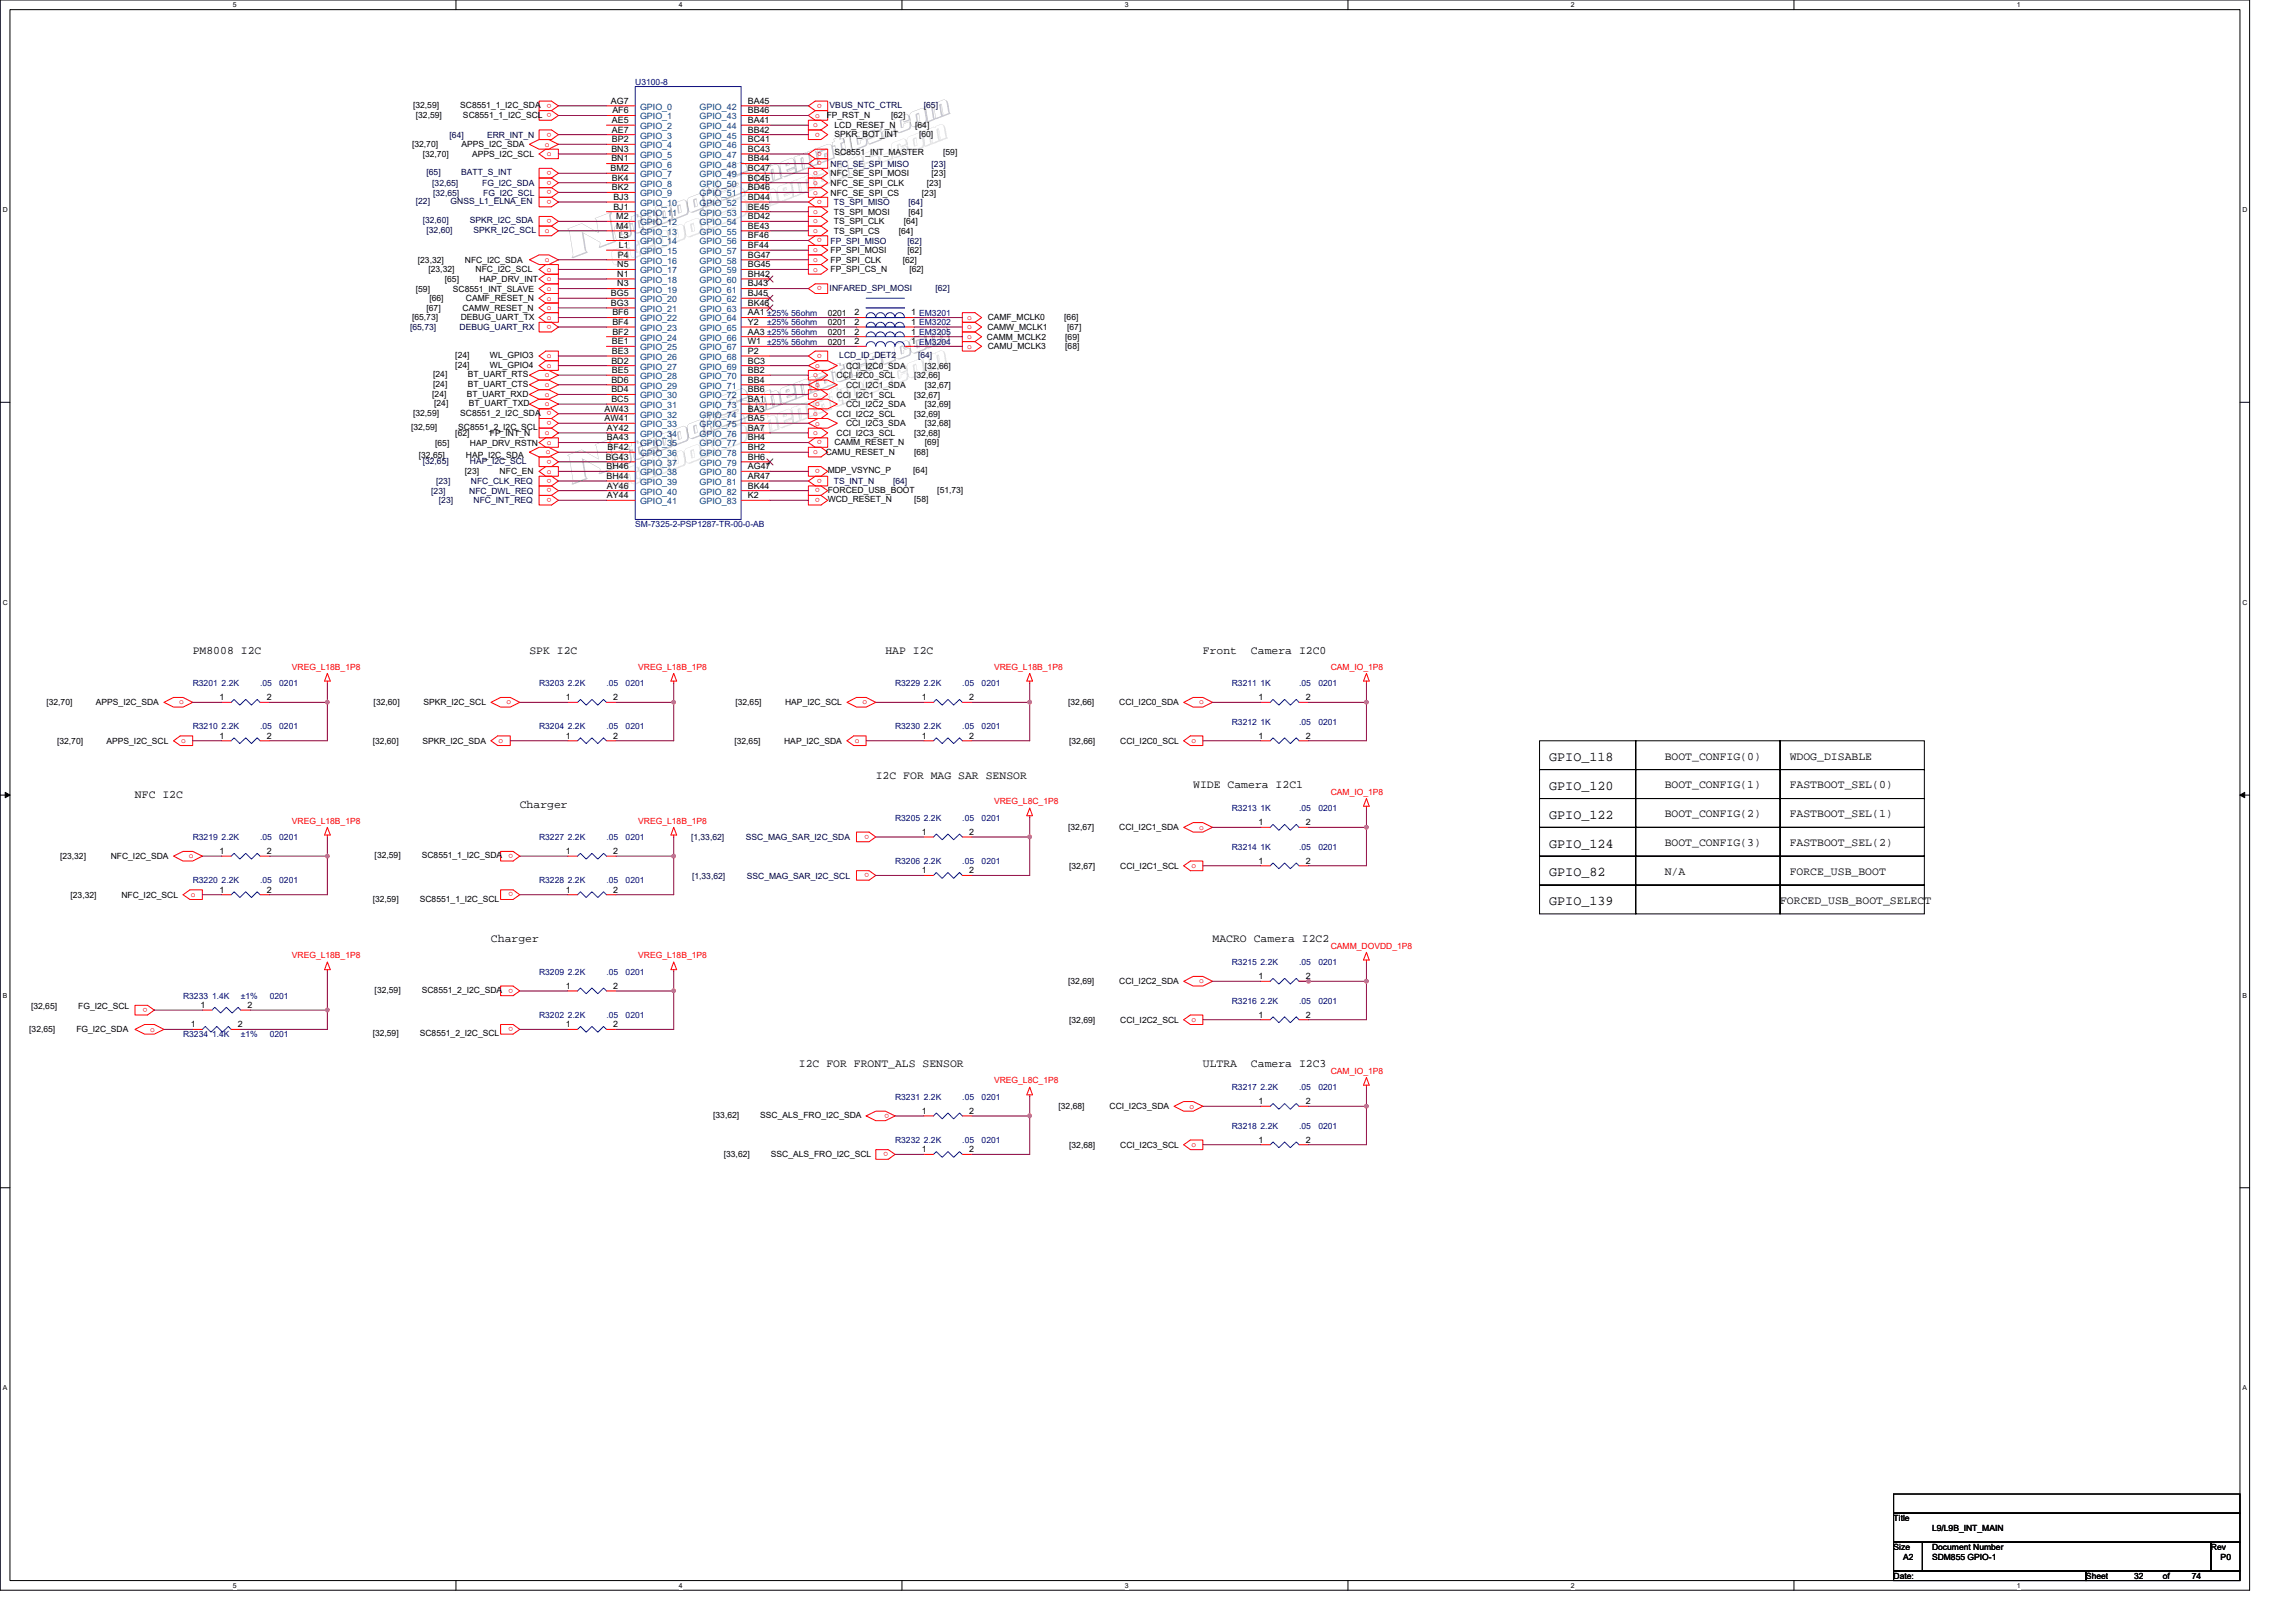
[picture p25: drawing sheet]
<svg xmlns="http://www.w3.org/2000/svg" width="297mm" height="210mm" viewBox="0 0 297 210" stroke-linecap="round" stroke-linejoin="round" font-family="sans-serif">
<defs><g id="words">
<g font-size="1.7">
<text x="200.4" y="98.5">GPIO_118</text>
<text x="200.4" y="102.2">GPIO_120</text>
<text x="200.4" y="105.9">GPIO_122</text>
<text x="200.4" y="109.7">GPIO_124</text>
<text x="200.4" y="113.4">GPIO_82</text>
<text x="200.4" y="117.1">GPIO_139</text>
</g>
<g font-size="1.5">
<text x="24.9" y="84.6">PM8008 I2C</text>
<text x="68.5" y="84.6">SPK I2C</text>
<text x="114.6" y="84.6">HAP I2C</text>
<text x="155.6" y="84.6">Front</text>
<text x="161.8" y="84.6">Camera I2C0</text>
<text x="113.3" y="100.8">I2C FOR MAG SAR SENSOR</text>
<text x="215.4" y="98.3">BOOT_CONFIG(0)</text>
<text x="231.5" y="98.3">WDOG_DISABLE</text>
<text x="17.5" y="103.3">NFC I2C</text>
<text x="67.2" y="104.5">Charger</text>
<text x="154.4" y="102">WIDE Camera I2C1</text>
<text x="215.4" y="102">BOOT_CONFIG(1)</text>
<text x="215.4" y="105.7">BOOT_CONFIG(2)</text>
<text x="231.5" y="102">FASTBOOT_SEL(0)</text>
<text x="231.5" y="105.7">FASTBOOT_SEL(1)</text>
<text x="215.4" y="109.5">BOOT_CONFIG(3)</text>
<text x="215.4" y="113.2">N/A</text>
<text x="231.5" y="109.5">FASTBOOT_SEL(2)</text>
<text x="231.5" y="113.2">FORCE_USB_BOOT</text>
<text x="230.3" y="116.9">FORCED_USB_BOOT_SELECT</text>
<text x="63.5" y="121.9">Charger</text>
<text x="156.9" y="121.9">MACRO Camera I2C2</text>
<text x="103.4" y="138.1">I2C FOR FRONT_ALS SENSOR</text>
<text x="155.6" y="138.1">ULTRA</text>
<text x="161.8" y="138.1">Camera I2C3</text>
</g>
<g font-size="1.1" fill="#000080">
<text x="82.2" y="11">U3100-8</text>
<text x="99.2" y="42.1">±25% 56ohm</text>
<text x="99.2" y="44.6">±25% 56ohm</text>
<text x="82.2" y="68.2">SM-7325-2-PSP1287-TR-00-0-AB</text>
<text x="24.9" y="88.8">R3201 2.2K</text>
<text x="33.7" y="88.8">.05</text>
<text x="36.1" y="88.8">0201</text>
<text x="69.7" y="88.8">R3203 2.2K</text>
<text x="78.5" y="88.8">.05</text>
<text x="80.9" y="88.8">0201</text>
<text x="115.8" y="88.8">R3229 2.2K</text>
<text x="124.5" y="88.8">.05</text>
<text x="127" y="88.8">0201</text>
<text x="159.4" y="88.8">R3211 1K</text>
<text x="168.1" y="88.8">.05</text>
<text x="170.6" y="88.8">0201</text>
<text x="24.9" y="94.4">R3210 2.2K</text>
<text x="33.7" y="94.4">.05</text>
<text x="36.1" y="94.4">0201</text>
<text x="69.7" y="94.4">R3204 2.2K</text>
<text x="78.5" y="94.4">.05</text>
<text x="80.9" y="94.4">0201</text>
<text x="115.8" y="94.4">R3230 2.2K</text>
<text x="124.5" y="94.4">.05</text>
<text x="127" y="94.4">0201</text>
<text x="159.4" y="93.7">R3212 1K</text>
<text x="168.1" y="93.7">.05</text>
<text x="170.6" y="93.7">0201</text>
<text x="115.8" y="106.2">R3205 2.2K</text>
<text x="124.5" y="106.2">.05</text>
<text x="127" y="106.2">0201</text>
<text x="159.4" y="104.9">R3213 1K</text>
<text x="168.1" y="104.9">.05</text>
<text x="170.6" y="104.9">0201</text>
<text x="24.9" y="108.7">R3219 2.2K</text>
<text x="33.7" y="108.7">.05</text>
<text x="36.1" y="108.7">0201</text>
<text x="69.7" y="108.7">R3227 2.2K</text>
<text x="78.5" y="108.7">.05</text>
<text x="80.9" y="108.7">0201</text>
<text x="115.8" y="111.8">R3206 2.2K</text>
<text x="124.5" y="111.8">.05</text>
<text x="127" y="111.8">0201</text>
<text x="159.4" y="109.9">R3214 1K</text>
<text x="168.1" y="109.9">.05</text>
<text x="170.6" y="109.9">0201</text>
<text x="24.9" y="114.3">R3220 2.2K</text>
<text x="33.7" y="114.3">.05</text>
<text x="36.1" y="114.3">0201</text>
<text x="69.7" y="114.3">R3228 2.2K</text>
<text x="78.5" y="114.3">.05</text>
<text x="80.9" y="114.3">0201</text>
<text x="159.4" y="124.9">R3215 2.2K</text>
<text x="168.1" y="124.9">.05</text>
<text x="170.6" y="124.9">0201</text>
<text x="23.7" y="129.2">R3233 1.4K</text>
<text x="31.2" y="129.2">±1%</text>
<text x="34.9" y="129.2">0201</text>
<text x="69.7" y="131.7">R3202 2.2K</text>
<text x="69.7" y="126.1">R3209 2.2K</text>
<text x="78.5" y="131.7">.05</text>
<text x="78.5" y="126.1">.05</text>
<text x="80.9" y="131.7">0201</text>
<text x="80.9" y="126.1">0201</text>
<text x="159.4" y="129.8">R3216 2.2K</text>
<text x="168.1" y="129.8">.05</text>
<text x="170.6" y="129.8">0201</text>
<text x="23.7" y="134.2">R3234 1.4K</text>
<text x="31.2" y="134.2">±1%</text>
<text x="34.9" y="134.2">0201</text>
<text x="115.8" y="142.3">R3231 2.2K</text>
<text x="124.5" y="142.3">.05</text>
<text x="127" y="142.3">0201</text>
<text x="159.4" y="141">R3217 2.2K</text>
<text x="168.1" y="141">.05</text>
<text x="170.6" y="141">0201</text>
<text x="115.8" y="147.9">R3232 2.2K</text>
<text x="124.5" y="147.9">.05</text>
<text x="127" y="147.9">0201</text>
<text x="159.4" y="146">R3218 2.2K</text>
<text x="168.1" y="146">.05</text>
<text x="170.6" y="146">0201</text>
</g>
<g font-size="1.1">
<text x="53.4" y="14">[32,59]</text>
<text x="53.8" y="15.2">[32,59]</text>
<text x="59.5" y="14">SC8551_1_I2C_SDA</text>
<text x="59.9" y="15.2">SC8551_1_I2C_SCL</text>
<text x="79" y="13.4">AG7</text>
<text x="79.2" y="15.9">AE5</text>
<text x="79.2" y="17.1">AE7</text>
<text x="79.2" y="14.7">AF6</text>
<text x="96.7" y="13.4">BA45</text>
<text x="96.7" y="14.7">BB46</text>
<text x="96.7" y="15.9">BA41</text>
<text x="96.7" y="17.1">BB42</text>
<text x="107" y="15.3">FP_RST_N</text>
<text x="107.9" y="17.7">SPKR_BOT_INT</text>
<text x="108" y="16.6">LCD_RESET_N</text>
<text x="115.3" y="15.3">[62]</text>
<text x="118.4" y="16.6">[64]</text>
<text x="118.9" y="17.7">[60]</text>
<text x="53.3" y="19.1">[32,70]</text>
<text x="54.7" y="20.3">[32,70]</text>
<text x="59.7" y="19.1">APPS_I2C_SDA</text>
<text x="61.1" y="20.3">APPS_I2C_SCL</text>
<text x="79" y="22.1">BM2</text>
<text x="79.1" y="19.6">BN3</text>
<text x="79.1" y="20.9">BN1</text>
<text x="79.2" y="18.4">BP2</text>
<text x="79.2" y="23.4">BK4</text>
<text x="96.7" y="18.4">BC41</text>
<text x="96.7" y="19.6">BC43</text>
<text x="96.7" y="20.9">BB44</text>
<text x="96.7" y="22.1">BC47</text>
<text x="96.7" y="23.4">BC45</text>
<text x="107.5" y="22.8">NFC_SE_SPI_MOSI</text>
<text x="108" y="20.1">SC8551_INT_MASTER</text>
<text x="120.5" y="22.8">[23]</text>
<text x="122" y="20.1">[59]</text>
<text x="79.2" y="24.6">BK2</text>
<text x="79.4" y="25.9">BJ3</text>
<text x="79.4" y="27.1">BJ1</text>
<text x="79.7" y="28.4">M2</text>
<text x="79.7" y="29.6">M4</text>
<text x="96.7" y="24.6">BD46</text>
<text x="96.7" y="25.9">BD44</text>
<text x="96.7" y="27.1">BE45</text>
<text x="96.7" y="28.4">BD42</text>
<text x="96.7" y="29.6">BE43</text>
<text x="107.5" y="24">NFC_SE_SPI_CLK</text>
<text x="107.5" y="25.3">NFC_SE_SPI_CS</text>
<text x="107.9" y="27.8">TS_SPI_MOSI</text>
<text x="107.9" y="29">TS_SPI_CLK</text>
<text x="116.9" y="29">[64]</text>
<text x="117.5" y="27.8">[64]</text>
<text x="119.3" y="25.3">[23]</text>
<text x="119.9" y="24">[23]</text>
<text x="54.1" y="34">[23,32]</text>
<text x="55.4" y="35.2">[23,32]</text>
<text x="60.2" y="34">NFC_I2C_SDA</text>
<text x="61.5" y="35.2">NFC_I2C_SCL</text>
<text x="79.9" y="34.6">N5</text>
<text x="79.9" y="35.8">N1</text>
<text x="79.9" y="33.3">P4</text>
<text x="80" y="30.8">L3</text>
<text x="80" y="32.1">L1</text>
<text x="96.7" y="30.8">BF46</text>
<text x="96.7" y="32.1">BF44</text>
<text x="96.7" y="33.3">BG47</text>
<text x="96.7" y="34.6">BG45</text>
<text x="96.7" y="35.8">BH42</text>
<text x="107.5" y="32.8">FP_SPI_MOSI</text>
<text x="107.5" y="34">FP_SPI_CLK</text>
<text x="107.5" y="35.2">FP_SPI_CS_N</text>
<text x="107.9" y="30.3">TS_SPI_CS</text>
<text x="116.3" y="30.3">[64]</text>
<text x="116.8" y="34">[62]</text>
<text x="117.4" y="32.8">[62]</text>
<text x="117.7" y="35.2">[62]</text>
<text x="53.3" y="41.5">[65,73]</text>
<text x="53.8" y="37.7">[59]</text>
<text x="55.2" y="40.2">[67]</text>
<text x="55.6" y="39">[66]</text>
<text x="57.5" y="36.5">[65]</text>
<text x="58.6" y="37.7">SC8551_INT_SLAVE</text>
<text x="59.6" y="41.5">DEBUG_UART_TX</text>
<text x="59.9" y="40.2">CAMW_RESET_N</text>
<text x="60.3" y="39">CAMF_RESET_N</text>
<text x="62" y="36.5">HAP_DRV_INT</text>
<text x="79" y="38.3">BG5</text>
<text x="79" y="39.6">BG3</text>
<text x="79.2" y="40.8">BF6</text>
<text x="79.9" y="37.1">N3</text>
<text x="96.7" y="37.1">BJ43</text>
<text x="96.7" y="38.3">BJ45</text>
<text x="96.7" y="39.6">BK46</text>
<text x="96.7" y="40.8">AA1 ±25% 56ohm</text>
<text x="107.1" y="40.9">0201</text>
<text x="110.6" y="40.8">2</text>
<text x="117.9" y="40.8">1 EM3201</text>
<text x="127.8" y="41.5">CAMF_MCLK0</text>
<text x="137.7" y="41.5">[66]</text>
<text x="58.9" y="46.3">[24]</text>
<text x="58.9" y="47.6">[24]</text>
<text x="63.4" y="46.3">WL_GPIO3</text>
<text x="63.4" y="47.6">WL_GPIO4</text>
<text x="79.1" y="47">BD2</text>
<text x="79.2" y="44.5">BE1</text>
<text x="79.2" y="45.8">BE3</text>
<text x="79.2" y="42">BF4</text>
<text x="79.2" y="43.3">BF2</text>
<text x="96.7" y="42">Y2</text>
<text x="96.7" y="43.3">AA3 ±25% 56ohm</text>
<text x="96.7" y="44.5">W1</text>
<text x="96.7" y="45.8">P2</text>
<text x="96.7" y="47">BC3</text>
<text x="107.1" y="42.1">0201</text>
<text x="107.1" y="44.6">0201</text>
<text x="107.1" y="43.3">0201</text>
<text x="109.4" y="47.7">CCI_I2C0_SDA</text>
<text x="110.6" y="42">2</text>
<text x="110.6" y="44.5">2</text>
<text x="110.6" y="43.3">2</text>
<text x="117.9" y="42">1 EM3202</text>
<text x="117.9" y="44.5">1 EM3204</text>
<text x="117.9" y="43.3">1 EM3205</text>
<text x="119.7" y="47.7">[32,66]</text>
<text x="127.7" y="44">CAMM_MCLK2</text>
<text x="127.7" y="42.7">CAMW_MCLK1</text>
<text x="127.8" y="45.2">CAMU_MCLK3</text>
<text x="137.8" y="45.2">[68]</text>
<text x="137.8" y="44">[69]</text>
<text x="138.1" y="42.7">[67]</text>
<text x="53.4" y="53.8">[32,59]</text>
<text x="55.9" y="51.3">[24]</text>
<text x="56" y="50.1">[24]</text>
<text x="56" y="48.8">[24]</text>
<text x="56.2" y="52.6">[24]</text>
<text x="59.5" y="53.8">SC8551_2_I2C_SDA</text>
<text x="60.4" y="51.3">BT_UART_RXD</text>
<text x="60.5" y="50.1">BT_UART_CTS</text>
<text x="60.5" y="48.8">BT_UART_RTS</text>
<text x="60.7" y="52.6">BT_UART_TXD</text>
<text x="78.2" y="53.3">AW43</text>
<text x="79.1" y="49.5">BD6</text>
<text x="79.1" y="50.8">BD4</text>
<text x="79.1" y="52">BC5</text>
<text x="79.2" y="48.3">BE5</text>
<text x="96.7" y="48.3">BB2</text>
<text x="96.7" y="49.5">BB4</text>
<text x="96.7" y="50.8">BB6</text>
<text x="96.7" y="52">BA1</text>
<text x="96.7" y="53.3">BA3</text>
<text x="108.2" y="48.9">CCI_I2C0_SCL</text>
<text x="108.2" y="51.4">CCI_I2C1_SCL</text>
<text x="108.2" y="53.9">CCI_I2C2_SCL</text>
<text x="109.4" y="50.2">CCI_I2C1_SDA</text>
<text x="109.4" y="52.7">CCI_I2C2_SDA</text>
<text x="118.3" y="48.9">[32,66]</text>
<text x="118.3" y="51.4">[32,67]</text>
<text x="118.3" y="53.9">[32,69]</text>
<text x="119.7" y="50.2">[32,67]</text>
<text x="119.7" y="52.7">[32,69]</text>
<text x="53.2" y="55.7">[32,59]</text>
<text x="54.2" y="59.3">[32,65]</text>
<text x="56.3" y="57.7">[65]</text>
<text x="58.9" y="56.4">[62]</text>
<text x="59.3" y="55.7">SC8551_2_I2C_SCL</text>
<text x="60.3" y="59.3">HAP_I2C_SDA</text>
<text x="60.8" y="57.7">HAP_DRV_RSTN</text>
<text x="63.4" y="56.4">FP_INT_N</text>
<text x="78.2" y="54.5">AW41</text>
<text x="78.4" y="59.5">BG43</text>
<text x="78.5" y="55.7">AY42</text>
<text x="78.5" y="57">BA43</text>
<text x="78.6" y="58.2">BF42</text>
<text x="96.7" y="54.5">BA5</text>
<text x="96.7" y="55.7">BA7</text>
<text x="96.7" y="57">BH4</text>
<text x="96.7" y="58.2">BH2</text>
<text x="96.7" y="59.5">BH6</text>
<text x="106.8" y="58.9">CAMU_RESET_N</text>
<text x="107.9" y="57.5">CAMM_RESET_N</text>
<text x="108.2" y="56.4">CCI_I2C3_SCL</text>
<text x="109.4" y="55.2">CCI_I2C3_SDA</text>
<text x="118.3" y="56.4">[32,68]</text>
<text x="118.3" y="58.9">[68]</text>
<text x="119.7" y="55.2">[32,68]</text>
<text x="119.7" y="57.5">[69]</text>
<text x="60.2" y="61.4">[23]</text>
<text x="64.6" y="61.4">NFC_EN</text>
<text x="78.5" y="60.7">BH46</text>
<text x="78.5" y="62">BH44</text>
<text x="78.5" y="63.2">AY46</text>
<text x="78.5" y="64.5">AY44</text>
<text x="96.7" y="60.7">AG47</text>
<text x="96.7" y="62">AR47</text>
<text x="96.7" y="63.2">BK44</text>
<text x="96.7" y="64.5">K2</text>
<text x="107.1" y="61.3">MDP_VSYNC_P</text>
<text x="107.1" y="63.8">FORCED_USB_BOOT</text>
<text x="107.1" y="65">WCD_RESET_N</text>
<text x="118.1" y="61.3">[64]</text>
<text x="118.3" y="65">[58]</text>
<text x="121.3" y="63.8">[51,73]</text>
<text x="6" y="91.2">[32,70]</text>
<text x="12.4" y="91.2">APPS_I2C_SDA</text>
<text x="28.4" y="95.6">1</text>
<text x="28.4" y="90.6">1</text>
<text x="34.5" y="95.6">2</text>
<text x="34.5" y="90.6">2</text>
<text x="48.3" y="91.2">[32,60]</text>
<text x="54.8" y="91.2">SPKR_I2C_SCL</text>
<text x="73.2" y="95.6">1</text>
<text x="73.2" y="90.6">1</text>
<text x="79.3" y="95.6">2</text>
<text x="79.3" y="90.6">2</text>
<text x="95.1" y="91.2">[32,65]</text>
<text x="101.6" y="91.2">HAP_I2C_SCL</text>
<text x="119.3" y="90.6">1</text>
<text x="119.3" y="95.6">1</text>
<text x="125.4" y="90.6">2</text>
<text x="125.4" y="95.6">2</text>
<text x="138.2" y="91.2">[32,66]</text>
<text x="144.8" y="91.2">CCI_I2C0_SDA</text>
<text x="162.8" y="95.6">1</text>
<text x="162.8" y="90.6">1</text>
<text x="168.9" y="95.6">2</text>
<text x="168.9" y="90.6">2</text>
<text x="7.4" y="96.2">[32,70]</text>
<text x="13.8" y="96.2">APPS_I2C_SCL</text>
<text x="48.2" y="96.2">[32,60]</text>
<text x="54.7" y="96.2">SPKR_I2C_SDA</text>
<text x="95" y="96.2">[32,65]</text>
<text x="101.4" y="96.2">HAP_I2C_SDA</text>
<text x="138.3" y="96.2">[32,66]</text>
<text x="144.9" y="96.2">CCI_I2C0_SCL</text>
<text x="138.2" y="107.4">[32,67]</text>
<text x="144.8" y="107.4">CCI_I2C1_SDA</text>
<text x="162.8" y="106.8">1</text>
<text x="168.9" y="106.8">2</text>
<text x="7.8" y="111.2">[23,32]</text>
<text x="14.3" y="111.2">NFC_I2C_SDA</text>
<text x="28.4" y="110.5">1</text>
<text x="34.5" y="110.5">2</text>
<text x="48.5" y="111">[32,59]</text>
<text x="54.6" y="111">SC8551_1_I2C_SDA</text>
<text x="73.2" y="110.5">1</text>
<text x="79.3" y="110.5">2</text>
<text x="119.3" y="108">1</text>
<text x="119.3" y="113">1</text>
<text x="125.4" y="108">2</text>
<text x="125.4" y="113">2</text>
<text x="138.3" y="112.4">[32,67]</text>
<text x="144.9" y="112.4">CCI_I2C1_SCL</text>
<text x="162.8" y="111.7">1</text>
<text x="168.9" y="111.7">2</text>
<text x="9.1" y="116.1">[23,32]</text>
<text x="15.7" y="116.1">NFC_I2C_SCL</text>
<text x="28.4" y="115.5">1</text>
<text x="34.5" y="115.5">2</text>
<text x="48.2" y="116.6">[32,59]</text>
<text x="54.3" y="116.6">SC8551_1_I2C_SCL</text>
<text x="73.2" y="115.5">1</text>
<text x="79.3" y="115.5">2</text>
<text x="4" y="130.6">[32,65]</text>
<text x="10.1" y="130.6">FG_I2C_SCL</text>
<text x="25.9" y="130.4">1</text>
<text x="32" y="130.4">2</text>
<text x="48.5" y="128.5">[32,59]</text>
<text x="54.6" y="128.5">SC8551_2_I2C_SDA</text>
<text x="73.2" y="127.9">1</text>
<text x="79.3" y="127.9">2</text>
<text x="138.2" y="127.3">[32,69]</text>
<text x="144.8" y="127.3">CCI_I2C2_SDA</text>
<text x="162.8" y="131.7">1</text>
<text x="162.8" y="126.7">1</text>
<text x="168.9" y="131.7">2</text>
<text x="168.9" y="126.7">2</text>
<text x="3.8" y="133.5">[32,65]</text>
<text x="9.9" y="133.5">FG_I2C_SDA</text>
<text x="24.7" y="132.9">1</text>
<text x="30.8" y="132.9">2</text>
<text x="48.2" y="134.1">[32,59]</text>
<text x="54.3" y="134.1">SC8551_2_I2C_SCL</text>
<text x="73.2" y="132.9">1</text>
<text x="79.3" y="132.9">2</text>
<text x="138.3" y="132.3">[32,69]</text>
<text x="144.9" y="132.3">CCI_I2C2_SCL</text>
<text x="136.9" y="143.5">[32,68]</text>
<text x="143.5" y="143.5">CCI_I2C3_SDA</text>
<text x="162.8" y="142.9">1</text>
<text x="168.9" y="142.9">2</text>
<text x="92.3" y="144.7">[33,62]</text>
<text x="93.6" y="149.6">[33,62]</text>
<text x="98.4" y="144.7">SSC_ALS_FRO_I2C_SDA</text>
<text x="99.7" y="149.6">SSC_ALS_FRO_I2C_SCL</text>
<text x="119.3" y="149.1">1</text>
<text x="119.3" y="144.1">1</text>
<text x="125.4" y="149.1">2</text>
<text x="125.4" y="144.1">2</text>
<text x="138.3" y="148.5">[32,68]</text>
<text x="144.9" y="148.5">CCI_I2C3_SCL</text>
<text x="162.8" y="147.8">1</text>
<text x="168.9" y="147.8">2</text>
<text x="245" y="196.8">Title</text>
<text x="245" y="200.5">Size</text>
<text x="246.2" y="201.8">A2</text>
<text x="250" y="200.5">Document Number</text>
<text x="250" y="201.8">SDM855 GPIO-1</text>
<text x="250" y="198">L9/L9B_INT_MAIN</text>
<text x="286" y="200.5">Rev</text>
<text x="287.3" y="201.8">P0</text>
<text x="245" y="204.3">Date:</text>
<text x="269.9" y="204.3">Sheet</text>
<text x="276.1" y="204.3">32</text>
<text x="279.8" y="204.3">of</text>
<text x="283.6" y="204.3">74</text>
</g>
<g font-size="1.1" fill="#000040">
<text x="58.2" y="17.8">[64]</text>
<text x="63" y="17.8">ERR_INT_N</text>
<text x="107.3" y="14">VBUS_NTC_CTRL</text>
<text x="119.5" y="14">[65]</text>
<text x="55.2" y="22.7">[65]</text>
<text x="59.7" y="22.7">BATT_S_INT</text>
<text x="107.5" y="21.5">NFC_SE_SPI_MISO</text>
<text x="120.5" y="21.5">[23]</text>
<text x="53.8" y="26.4">[22]</text>
<text x="54.7" y="28.9">[32,60]</text>
<text x="55.9" y="24">[32,65]</text>
<text x="56" y="25.3">[32,65]</text>
<text x="58.3" y="26.4">GNSS_L1_ELNA_EN</text>
<text x="60.8" y="28.9">SPKR_I2C_SDA</text>
<text x="62.4" y="24">FG_I2C_SDA</text>
<text x="62.5" y="25.3">FG_I2C_SCL</text>
<text x="107.9" y="26.5">TS_SPI_MISO</text>
<text x="117.5" y="26.5">[64]</text>
<text x="55.2" y="30.1">[32,60]</text>
<text x="61.3" y="30.1">SPKR_I2C_SCL</text>
<text x="107.5" y="31.5">FP_SPI_MISO</text>
<text x="117.4" y="31.5">[62]</text>
<text x="107.3" y="37.6">INFARED_SPI_MOSI</text>
<text x="121" y="37.6">[62]</text>
<text x="53.1" y="42.7">[65,73]</text>
<text x="59.5" y="42.7">DEBUG_UART_RX</text>
<text x="108.6" y="46.3">LCD_ID_DET2</text>
<text x="118.8" y="46.3">[64]</text>
<text x="54.7" y="60">[32,65]</text>
<text x="55.8" y="63.9">[23]</text>
<text x="56.4" y="62.6">[23]</text>
<text x="56.8" y="65.1">[23]</text>
<text x="60.7" y="63.9">NFC_DWL_REQ</text>
<text x="60.8" y="60">HAP_I2C_SCL</text>
<text x="60.9" y="62.6">NFC_CLK_REQ</text>
<text x="61.3" y="65.1">NFC_INT_REQ</text>
<text x="107.9" y="62.6">TS_INT_N</text>
<text x="115.5" y="62.6">[64]</text>
<text x="89.4" y="108.7">[1,33,62]</text>
<text x="89.5" y="113.7">[1,33,62]</text>
<text x="96.5" y="108.7">SSC_MAG_SAR_I2C_SDA</text>
<text x="96.6" y="113.7">SSC_MAG_SAR_I2C_SCL</text>
</g>
<g font-size="1.1" fill="#f00">
<text x="71.3" y="17.1" transform="rotate(180 71.3 17.1)">o</text>
<text x="71.3" y="13.4" transform="rotate(180 71.3 13.4)">o</text>
<text x="71.3" y="14.6" transform="rotate(180 71.3 14.6)">o</text>
<text x="105.2" y="16.5">o</text>
<text x="105.5" y="15.2">o</text>
<text x="106.1" y="17.1" transform="rotate(180 106.1 17.1)">o</text>
<text x="106.3" y="13.4" transform="rotate(180 106.3 13.4)">o</text>
<text x="70.5" y="19">o</text>
<text x="70.7" y="20.2">o</text>
<text x="71.3" y="23.4" transform="rotate(180 71.3 23.4)">o</text>
<text x="71.3" y="22.1" transform="rotate(180 71.3 22.1)">o</text>
<text x="105.2" y="22.7">o</text>
<text x="105.2" y="23.9">o</text>
<text x="106.3" y="20.9" transform="rotate(180 106.3 20.9)">o</text>
<text x="106.3" y="19.6" transform="rotate(180 106.3 19.6)">o</text>
<text x="71.3" y="28.3" transform="rotate(180 71.3 28.3)">o</text>
<text x="71.3" y="25.8" transform="rotate(180 71.3 25.8)">o</text>
<text x="71.3" y="24.6" transform="rotate(180 71.3 24.6)">o</text>
<text x="105.2" y="25.2">o</text>
<text x="105.2" y="27.7">o</text>
<text x="105.2" y="28.9">o</text>
<text x="106.3" y="25.8" transform="rotate(180 106.3 25.8)">o</text>
<text x="70.5" y="30.2">o</text>
<text x="70.5" y="33.9">o</text>
<text x="70.7" y="35.1">o</text>
<text x="105.2" y="30.2">o</text>
<text x="105.2" y="32.7">o</text>
<text x="105.2" y="33.9">o</text>
<text x="105.2" y="35.1">o</text>
<text x="106.3" y="30.8" transform="rotate(180 106.3 30.8)">o</text>
<text x="70.7" y="38.9">o</text>
<text x="70.7" y="40.1">o</text>
<text x="70.7" y="41.4">o</text>
<text x="70.7" y="37.6">o</text>
<text x="70.7" y="36.4">o</text>
<text x="106.3" y="37.1" transform="rotate(180 106.3 37.1)">o</text>
<text x="125.1" y="41.4">o</text>
<text x="70.7" y="46.3">o</text>
<text x="70.7" y="47.6">o</text>
<text x="71.3" y="42" transform="rotate(180 71.3 42)">o</text>
<text x="105.5" y="47.6">o</text>
<text x="106.3" y="45.8" transform="rotate(180 106.3 45.8)">o</text>
<text x="125.1" y="42.6">o</text>
<text x="125.1" y="45.1">o</text>
<text x="125.1" y="43.9">o</text>
<text x="70.5" y="51.3">o</text>
<text x="70.5" y="52.6">o</text>
<text x="70.5" y="50.1">o</text>
<text x="70.5" y="48.8">o</text>
<text x="71.3" y="53.2" transform="rotate(180 71.3 53.2)">o</text>
<text x="105.2" y="48.8">o</text>
<text x="105.2" y="51.3">o</text>
<text x="105.2" y="53.8">o</text>
<text x="105.5" y="50.1">o</text>
<text x="105.5" y="52.6">o</text>
<text x="70.5" y="56.3">o</text>
<text x="70.6" y="58.8">o</text>
<text x="70.7" y="57.6">o</text>
<text x="71.3" y="54.5" transform="rotate(180 71.3 54.5)">o</text>
<text x="71.3" y="59.5" transform="rotate(180 71.3 59.5)">o</text>
<text x="105.2" y="56.3">o</text>
<text x="105.2" y="58.8">o</text>
<text x="105.5" y="55.1">o</text>
<text x="106.3" y="57" transform="rotate(180 106.3 57)">o</text>
<text x="70.7" y="61.3">o</text>
<text x="71.3" y="62" transform="rotate(180 71.3 62)">o</text>
<text x="71.3" y="63.2" transform="rotate(180 71.3 63.2)">o</text>
<text x="71.3" y="64.4" transform="rotate(180 71.3 64.4)">o</text>
<text x="106.1" y="60.7" transform="rotate(180 106.1 60.7)">o</text>
<text x="106.1" y="63.2" transform="rotate(180 106.1 63.2)">o</text>
<text x="106.1" y="64.4" transform="rotate(180 106.1 64.4)">o</text>
<text x="106.3" y="62" transform="rotate(180 106.3 62)">o</text>
<text x="37.8" y="86.7">VREG_L18B_1P8</text>
<text x="82.6" y="86.7">VREG_L18B_1P8</text>
<text x="128.6" y="86.7">VREG_L18B_1P8</text>
<text x="172.2" y="86.7">CAM_IO_1P8</text>
<text x="23.2" y="91.1">o</text>
<text x="65.5" y="91.1">o</text>
<text x="111.6" y="91.1">o</text>
<text x="155.1" y="91.1">o</text>
<text x="23.4" y="96.1">o</text>
<text x="64.5" y="96.1">o</text>
<text x="110.6" y="96.1">o</text>
<text x="154.1" y="96.1">o</text>
<text x="37.8" y="106.6">VREG_L18B_1P8</text>
<text x="82.6" y="106.6">VREG_L18B_1P8</text>
<text x="112.4" y="108" transform="rotate(180 112.4 108)">o</text>
<text x="128.6" y="104.1">VREG_L8C_1P8</text>
<text x="155.1" y="107.3">o</text>
<text x="172.2" y="102.8">CAM_IO_1P8</text>
<text x="24.4" y="111.1">o</text>
<text x="66.4" y="110.5" transform="rotate(180 66.4 110.5)">o</text>
<text x="112.4" y="113" transform="rotate(180 112.4 113)">o</text>
<text x="154.1" y="112.3">o</text>
<text x="24.7" y="116">o</text>
<text x="66.4" y="115.5" transform="rotate(180 66.4 115.5)">o</text>
<text x="37.8" y="124">VREG_L18B_1P8</text>
<text x="82.6" y="124">VREG_L18B_1P8</text>
<text x="172.2" y="122.7">CAMM_DOVDD_1P8</text>
<text x="19.1" y="130.4" transform="rotate(180 19.1 130.4)">o</text>
<text x="66.4" y="127.9" transform="rotate(180 66.4 127.9)">o</text>
<text x="155.1" y="127.2">o</text>
<text x="19.4" y="133.5">o</text>
<text x="66.4" y="132.9" transform="rotate(180 66.4 132.9)">o</text>
<text x="154.1" y="132.2">o</text>
<text x="128.6" y="140.2">VREG_L8C_1P8</text>
<text x="153.9" y="143.4">o</text>
<text x="172.2" y="138.9">CAM_IO_1P8</text>
<text x="114.9" y="149.1" transform="rotate(180 114.9 149.1)">o</text>
<text x="115" y="144.1" transform="rotate(180 115 144.1)">o</text>
<text x="154.1" y="148.4">o</text>
</g>
<g font-size="1.1" fill="#004080">
<text x="82.8" y="14.2">GPIO_0</text>
<text x="82.8" y="15.5">GPIO_1</text>
<text x="82.8" y="16.7">GPIO_2</text>
<text x="82.8" y="17.9">GPIO_3</text>
<text x="90.5" y="14.2">GPIO_42</text>
<text x="90.5" y="15.5">GPIO_43</text>
<text x="90.5" y="16.7">GPIO_44</text>
<text x="90.5" y="17.9">GPIO_45</text>
<text x="82.8" y="19.2">GPIO_4</text>
<text x="82.8" y="20.4">GPIO_5</text>
<text x="82.8" y="21.7">GPIO_6</text>
<text x="82.8" y="22.9">GPIO_7</text>
<text x="90.5" y="19.2">GPIO_46</text>
<text x="90.5" y="20.4">GPIO_47</text>
<text x="90.5" y="21.7">GPIO_48</text>
<text x="90.5" y="22.9">GPIO_49</text>
<text x="82.8" y="24.2">GPIO_8</text>
<text x="82.8" y="25.4">GPIO_9</text>
<text x="82.8" y="26.6">GPIO_10</text>
<text x="82.8" y="27.9">GPIO_11</text>
<text x="82.8" y="29.1">GPIO_12</text>
<text x="90.5" y="24.2">GPIO_50</text>
<text x="90.5" y="25.4">GPIO_51</text>
<text x="90.5" y="26.6">GPIO_52</text>
<text x="90.5" y="27.9">GPIO_53</text>
<text x="90.5" y="29.1">GPIO_54</text>
<text x="82.8" y="30.4">GPIO_13</text>
<text x="82.8" y="31.6">GPIO_14</text>
<text x="82.8" y="32.9">GPIO_15</text>
<text x="82.8" y="34.1">GPIO_16</text>
<text x="82.8" y="35.4">GPIO_17</text>
<text x="90.5" y="30.4">GPIO_55</text>
<text x="90.5" y="31.6">GPIO_56</text>
<text x="90.5" y="32.9">GPIO_57</text>
<text x="90.5" y="34.1">GPIO_58</text>
<text x="90.5" y="35.4">GPIO_59</text>
<text x="82.8" y="36.6">GPIO_18</text>
<text x="82.8" y="37.8">GPIO_19</text>
<text x="82.8" y="39.1">GPIO_20</text>
<text x="82.8" y="40.3">GPIO_21</text>
<text x="82.8" y="41.6">GPIO_22</text>
<text x="90.5" y="36.6">GPIO_60</text>
<text x="90.5" y="37.8">GPIO_61</text>
<text x="90.5" y="39.1">GPIO_62</text>
<text x="90.5" y="40.3">GPIO_63</text>
<text x="90.5" y="41.6">GPIO_64</text>
<text x="82.8" y="42.8">GPIO_23</text>
<text x="82.8" y="44.1">GPIO_24</text>
<text x="82.8" y="45.3">GPIO_25</text>
<text x="82.8" y="46.6">GPIO_26</text>
<text x="82.8" y="47.8">GPIO_27</text>
<text x="90.5" y="42.8">GPIO_65</text>
<text x="90.5" y="44.1">GPIO_66</text>
<text x="90.5" y="45.3">GPIO_67</text>
<text x="90.5" y="46.6">GPIO_68</text>
<text x="90.5" y="47.8">GPIO_69</text>
<text x="82.8" y="49">GPIO_28</text>
<text x="82.8" y="50.3">GPIO_29</text>
<text x="82.8" y="51.5">GPIO_30</text>
<text x="82.8" y="52.8">GPIO_31</text>
<text x="90.5" y="49">GPIO_70</text>
<text x="90.5" y="50.3">GPIO_71</text>
<text x="90.5" y="51.5">GPIO_72</text>
<text x="90.5" y="52.8">GPIO_73</text>
<text x="82.8" y="54">GPIO_32</text>
<text x="82.8" y="55.3">GPIO_33</text>
<text x="82.8" y="56.5">GPIO_34</text>
<text x="82.8" y="57.8">GPIO_35</text>
<text x="82.8" y="59">GPIO_36</text>
<text x="90.5" y="54">GPIO_74</text>
<text x="90.5" y="55.3">GPIO_75</text>
<text x="90.5" y="56.5">GPIO_76</text>
<text x="90.5" y="57.8">GPIO_77</text>
<text x="90.5" y="59">GPIO_78</text>
<text x="82.8" y="60.3">GPIO_37</text>
<text x="82.8" y="61.5">GPIO_38</text>
<text x="82.8" y="62.7">GPIO_39</text>
<text x="82.8" y="64">GPIO_40</text>
<text x="82.8" y="65.2">GPIO_41</text>
<text x="90.5" y="60.3">GPIO_79</text>
<text x="90.5" y="61.5">GPIO_80</text>
<text x="90.5" y="62.7">GPIO_81</text>
<text x="90.5" y="64">GPIO_82</text>
<text x="90.5" y="65.2">GPIO_83</text>
</g>
<g font-size=".9">
<text x="30.1" y="1">5</text>
<text x="87.8" y="1">4</text>
<text x="145.5" y="1">3</text>
<text x="203.2" y="1">2</text>
<text x="260.9" y="1">1</text>
<text x=".4" y="27.5">D</text>
<text x="290.1" y="27.5">D</text>
<text x=".4" y="78.3">C</text>
<text x="290.1" y="78.3">C</text>
<text x=".4" y="129.1">B</text>
<text x="290.1" y="129.1">B</text>
<text x=".4" y="179.9">A</text>
<text x="290.1" y="179.9">A</text>
<text x="30.1" y="205.4">5</text>
<text x="87.8" y="205.4">4</text>
<text x="145.5" y="205.4">3</text>
<text x="203.2" y="205.4">2</text>
<text x="260.9" y="205.4">1</text>
</g>
</g></defs>
<path d="M0 0h291v205.7h-291zM1.3 1.2h288.5v203.3h-288.5z" fill="none" stroke="#000" stroke-width=".13"/>
<g fill="#fff">
<path d="M30.1 .1h.5v1h-.5z"/>
<path d="M30.1 204.6h.5v1h-.5z"/>
</g>
<path d="M59 0v1.2M59 204.5v1.2" fill="none" stroke="#000" stroke-width=".13"/>
<g fill="#fff">
<path d="M87.8 .1h.5v1h-.5z"/>
<path d="M87.8 204.6h.5v1h-.5z"/>
</g>
<path d="M116.7 0v1.2M116.7 204.5v1.2" fill="none" stroke="#000" stroke-width=".13"/>
<g fill="#fff">
<path d="M145.5 .1h.5v1h-.5z"/>
<path d="M145.5 204.6h.5v1h-.5z"/>
</g>
<path d="M174.4 0v1.2M174.4 204.5v1.2" fill="none" stroke="#000" stroke-width=".13"/>
<g fill="#fff">
<path d="M203.2 .1h.5v1h-.5z"/>
<path d="M203.2 204.6h.5v1h-.5z"/>
</g>
<path d="M232.1 0v1.2M232.1 204.5v1.2" fill="none" stroke="#000" stroke-width=".13"/>
<g fill="#fff">
<path d="M260.9 .1h.5v1h-.5z"/>
<path d="M260.9 204.6h.5v1h-.5z"/>
<path d="M.4 26.6h.6v1h-.6z"/>
<path d="M290.1 26.6h.6v1h-.6z"/>
<path d="M.4 77.4h.6v1h-.6z"/>
<path d="M290.1 77.4h.6v1h-.6z"/>
</g>
<path d="M0 52h1.3M289.8 52h1.2" fill="none" stroke="#000" stroke-width=".13"/>
<g fill="#fff">
<path d="M.4 128.3h.5v1h-.5z"/>
<path d="M290.1 128.3h.6v1h-.6z"/>
</g>
<path d="M0 102.9h1.3M289.8 102.9h1.2" fill="none" stroke="#000" stroke-width=".13"/>
<path d="M.7 102.5l.6 .4-.6 .3zM289.8 102.9l.6-.4v.7z" fill="#000" stroke="#000" stroke-width=".13"/>
<g fill="#fff">
<path d="M.4 179.1h.5v1h-.5z"/>
<path d="M290.1 179.1h.6v1h-.6z"/>
</g>
<g fill="none" stroke="#000" stroke-width=".13">
<path d="M199.2 95.8h12.4v3.8h-12.4zM199.2 99.6h12.4v3.7h-12.4zM211.6 95.8h18.7v3.8h-18.7zM211.6 99.6h18.7v3.7h-18.7zM230.3 95.8h18.7v3.8h-18.7zM230.3 99.6h18.7v3.7h-18.7zM199.2 103.3h12.4v3.7h-12.4zM199.2 107h12.4v3.8h-12.4zM199.2 110.8h12.4v3.7h-12.4zM199.2 114.5h12.4v3.7h-12.4zM211.6 103.3h18.7v3.7h-18.7zM211.6 107h18.7v3.8h-18.7z"/>
<path d="M211.6 110.8h18.7v3.7h-18.7zM211.6 114.5h18.7v3.7h-18.7zM230.3 103.3h18.7v3.7h-18.7zM230.3 107h18.7v3.8h-18.7zM230.3 110.8h18.7v3.7h-18.7zM230.3 114.5h18.7v3.7h-18.7zM0 153.7h1.3M289.8 153.7h1.2M245 199.5h3.7v3.7h-3.7zM245 193.3h44.8v2.5h-44.8zM245 195.8h44.8v3.7h-44.8zM248.7 199.5h37.3v3.7h-37.3z"/>
<path d="M286 199.5h3.8v3.7h-3.8zM245 203.2h24.9v1.3h-24.9zM269.9 203.2h19.9v1.3h-19.9z"/>
</g>
<g fill="none" stroke="#f00" stroke-width=".13">
<path d="M68.5 18.7l1.2-.6h1.3l1.2 .6-1.2 .6h-1.3zM69.7 19.9l.9-.6h1.6v1.2h-1.6zM69.7 16.8h1.6l.9 .6-.9 .7h-1.6zM69.7 13.1h1.6l.9 .6-.9 .6h-1.6zM69.7 14.3h1.6l.9 .6-.9 .7h-1.6zM78.5 13.7h3.7M78.5 14.9h3.7M78.5 16.2h3.7M78.5 17.4h3.7M78.5 18.7h3.7M78.5 19.9h3.7M95.9 13.7h3.7"/>
<path d="M95.9 14.9h3.7M95.9 16.2h3.7M95.9 17.4h3.7M95.9 18.7h3.7M95.9 19.9h3.7M104.6 19.9l.9-.6h1.6v1.2h-1.6zM104.6 13.7l.9-.6h1.6v1.2h-1.6zM104.6 14.9l.9-.6h1.6v1.3h-1.6zM104.6 15.6h1.6l.9 .6-.9 .6h-1.6zM104.6 16.8h1.6l.9 .6-.9 .7h-1.6zM68.5 33.6l1.2-.6h1.3l1.2 .6-1.2 .6h-1.3zM69.7 34.9l.9-.7h1.6v1.3h-1.6z"/>
<path d="M69.7 28h1.6l.9 .6-.9 .7h-1.6zM69.7 29.3h1.6l.9 .6-.9 .6h-1.6zM69.7 25.5h1.6l.9 .6-.9 .7h-1.6zM69.7 21.8h1.6l.9 .6-.9 .6h-1.6zM70.6 38l-.9 .6 .9 .6M70.6 39.2l-.9 .6 .9 .6M70.6 36.7l-.9 .6 .9 .7M70.6 35.5l-.9 .6 .9 .6M70.6 38h1.6v1.2h-1.6M70.6 39.2h1.6v1.2h-1.6M70.6 36.7h1.6v1.3h-1.6M70.6 35.5h1.6v1.2h-1.6"/>
<path d="M71.3 23l.9 .6-.9 .7M71.3 24.3l.9 .6-.9 .6M71.3 23h-1.6v1.3h1.6M71.3 24.3h-1.6v1.2h1.6M78.5 21.2h3.7M78.5 22.4h3.7M78.5 23.6h3.7M78.5 24.9h3.7M78.5 26.1h3.7M78.5 27.4h3.7M78.5 28.6h3.7M78.5 29.9h3.7"/>
<path d="M78.5 31.1h3.7M78.5 32.4h3.7M78.5 33.6h3.7M78.5 34.9h3.7M78.5 36.1h3.7M78.5 37.3h3.7M78.5 38.6h3.7M78.5 39.8h3.7M95.9 21.2h3.7M95.9 22.4h3.7M95.9 23.6h3.7M95.9 24.9h3.7"/>
<path d="M95.9 26.1h3.7M95.9 27.4h3.7M95.9 28.6h3.7M95.9 29.9h3.7M95.9 31.1h3.7M95.9 32.4h3.7M95.9 33.6h3.7M95.9 34.9h3.7M95.9 36.1h3.7M95.9 37.3h3.7M95.9 38.6h3.7M95.9 39.8h3.7"/>
<path d="M104.6 21.2l.9-.7h1.6v1.3h-1.6zM104.6 26.1l.9-.6h1.6v1.3h-1.6zM104.6 31.1l.9-.6h1.6v1.2h-1.6zM104.6 37.3l.9-.6h1.6v1.3h-1.6zM104.6 21.8h1.6l.9 .6-.9 .6h-1.6zM104.6 24.3h1.6l.9 .6-.9 .6h-1.6zM104.6 26.8h1.6l.9 .6-.9 .6h-1.6zM104.6 29.3h1.6l.9 .6-.9 .6h-1.6zM104.6 31.7h1.6l.9 .7-.9 .6h-1.6zM104.6 34.2h1.6l.9 .7-.9 .6h-1.6zM106.2 23l.9 .6-.9 .7M106.2 28l.9 .6-.9 .7"/>
<path d="M106.2 33l.9 .6-.9 .6M106.2 23h-1.6v1.3h1.6M106.2 28h-1.6v1.3h1.6M106.2 33h-1.6v1.2h1.6M68.5 51l1.2-.6h1.3l1.2 .6-1.2 .6h-1.3zM68.5 52.3l1.2-.7h1.3l1.2 .7-1.2 .6h-1.3zM68.5 49.8l1.2-.6h1.3l1.2 .6-1.2 .6h-1.3zM68.5 48.5l1.2-.6h1.3l1.2 .6-1.2 .7h-1.3zM68.5 58.5l1.2-.6h1.3l1.2 .6-1.2 .6h-1.3zM69.7 41.1l.9-.7h1.6v1.3h-1.6zM69.7 57.3l.9-.7h1.6v1.3h-1.6zM69.7 46.1l.9-.7h1.6v1.3h-1.6z"/>
<path d="M69.7 47.3l.9-.6h1.6v1.2h-1.6zM69.7 41.7h1.6l.9 .6-.9 .6h-1.6zM69.7 55.4h1.6l.9 .6-.9 .6h-1.6zM69.7 52.9h1.6l.9 .6-.9 .6h-1.6zM69.7 59.1h1.6l.9 .7-.9 .6h-1.6zM71.3 54.1l.9 .7-.9 .6M71.3 54.1h-1.6v1.3h1.6M78.5 41.1h3.7M78.5 42.3h3.7M78.5 43.6h3.7M78.5 44.8h3.7M78.5 46.1h3.7"/>
<path d="M78.5 47.3h3.7M78.5 48.5h3.7M78.5 49.8h3.7M78.5 51h3.7M78.5 52.3h3.7M78.5 53.5h3.7M78.5 54.8h3.7M78.5 56h3.7M78.5 57.3h3.7M78.5 58.5h3.7M78.5 59.8h3.7M95.9 41.1h3.7"/>
<path d="M95.9 42.3h3.7M95.9 43.6h3.7M95.9 44.8h3.7M95.9 46.1h3.7M95.9 47.3h3.7M95.9 48.5h3.7M95.9 49.8h3.7M95.9 51h3.7M95.9 52.3h3.7M95.9 53.5h3.7M95.9 54.8h3.7M95.9 56h3.7"/>
<path d="M95.9 57.3h3.7M95.9 58.5h3.7M95.9 59.8h3.7M104.6 47.3l1.2-.6h1.3l1.2 .6-1.2 .6h-1.3zM104.6 49.8l1.2-.6h1.3l1.2 .6-1.2 .6h-1.3zM104.6 52.3l1.2-.7h1.3l1.2 .7-1.2 .6h-1.3zM104.6 54.8l1.2-.7h1.3l1.2 .7-1.2 .6h-1.3zM104.6 57.3l.9-.7h1.6v1.3h-1.6zM104.6 46.1l.9-.7h1.6v1.3h-1.6zM104.6 47.9h1.6l.9 .6-.9 .7h-1.6zM104.6 50.4h1.6l.9 .6-.9 .6h-1.6zM104.6 52.9h1.6l.9 .6-.9 .6h-1.6z"/>
<path d="M104.6 55.4h1.6l.9 .6-.9 .6h-1.6zM104.6 57.9h1.6l.9 .6-.9 .6h-1.6zM110.8 41.1h1.3M110.8 42.3h1.3M110.8 44.8h1.3M110.8 43.6h1.3M117 41.1h1.3M117 42.3h1.3M117 44.8h1.3M117 43.6h1.3M124.5 40.4h1.6l.9 .7-.9 .6h-1.6zM124.5 44.2h1.6l.9 .6-.9 .6h-1.6z"/>
<path d="M126.1 41.7l.9 .6-.9 .6M126.1 42.9l.9 .7-.9 .6M126.1 41.7h-1.6v1.2h1.6M126.1 42.9h-1.6v1.3h1.6M69.7 61l.9-.6h1.6v1.2h-1.6zM69.7 61.6h1.6l.9 .6-.9 .7h-1.6zM69.7 64.1h1.6l.9 .6-.9 .6h-1.6zM71.3 62.9l.9 .6-.9 .6M71.3 62.9h-1.6v1.2h1.6M78.5 61h3.7M78.5 62.2h3.7M78.5 63.5h3.7"/>
<path d="M78.5 64.7h3.7M95.9 61h3.7M95.9 62.2h3.7M95.9 63.5h3.7M95.9 64.7h3.7M104.6 62.2l.9-.6h1.6v1.3h-1.6zM104.6 60.4h1.6l.9 .6-.9 .6h-1.6zM104.6 62.9h1.6l.9 .6-.9 .6h-1.6zM104.6 64.1h1.6l.9 .6-.9 .6h-1.6zM21.2 90.9l1.3-.7h1.2l1.2 .7-1.2 .6h-1.2zM22.5 95.8l.8-.6h1.6v1.3h-1.6zM28.7 95.8h1.2"/>
<path d="M28.7 90.9h1.2M33.7 95.8h1.2M33.7 90.9h1.2M42.4 87.1l.3 1h-.7zM42.4 88.1v.3M63.5 90.9l1.3-.7h1.2l1.2 .7-1.2 .6h-1.2zM63.5 95.8l.9-.6h1.6v1.3h-1.6zM73.5 95.8h1.2M73.5 90.9h1.2M78.5 95.8h1.2M78.5 90.9h1.2M87.2 88.1v.3"/>
<path d="M87.2 87.1l.3 1h-.7zM109.6 90.9l1.2-.7h1.3l1.2 .7-1.2 .6h-1.3zM109.6 95.8l.8-.6h1.7v1.3h-1.7zM119.5 90.9h1.3M119.5 95.8h1.3M124.5 90.9h1.2M124.5 95.8h1.2M133.2 87.1l.4 1h-.8zM133.2 88.1v.3M153.1 90.9l1.3-.7h1.2l1.3 .7-1.3 .6h-1.2zM153.1 95.8l.9-.6h1.6v1.3h-1.6zM163.1 95.8h1.2"/>
<path d="M163.1 90.9h1.2M168.1 95.8h1.2M168.1 90.9h1.2M176.8 88.1v.3M176.8 87.1l.3 1h-.7zM22.5 110.8l1.2-.6h1.2l1.3 .6-1.3 .6h-1.2zM23.7 115.8l.9-.7h1.6v1.3h-1.6zM28.7 115.8h1.2M28.7 110.8h1.2M33.7 115.8h1.2M33.7 110.8h1.2M42.4 107l.3 1h-.7z"/>
<path d="M42.4 108v.3M64.8 115.1h1.6l.8 .7-.8 .6h-1.6zM64.8 110.2h1.6l.8 .6-.8 .6h-1.6zM73.5 115.8h1.2M73.5 110.8h1.2M78.5 115.8h1.2M78.5 110.8h1.2M87.2 108v.3M87.2 107l.3 1h-.7zM110.8 107.7h1.6l.9 .6-.9 .6h-1.6zM110.8 112.6h1.6l.9 .7-.9 .6h-1.6zM119.5 108.3h1.3"/>
<path d="M119.5 113.3h1.3M124.5 108.3h1.2M124.5 113.3h1.2M133.2 104.5l.4 1h-.8zM133.2 105.5v.3M153.1 107l1.3-.6h1.2l1.3 .6-1.3 .7h-1.2zM153.1 112l.9-.6h1.6v1.2h-1.6zM163.1 112h1.2M163.1 107h1.2M168.1 112h1.2M168.1 107h1.2M176.8 104.3v.2"/>
<path d="M176.8 103.3l.3 1h-.7zM17.5 130.1h1.6l.9 .6-.9 .6h-1.6zM17.5 133.2l1.2-.7h1.3l1.2 .7-1.2 .6h-1.3zM24.9 133.2h1.3M26.2 130.7h1.2M29.9 133.2h1.3M31.2 130.7h1.2M42.4 124.5l.3 1h-.7zM42.4 125.5v.2M64.8 127.6h1.6l.8 .6-.8 .6h-1.6zM64.8 132.5h1.6l.8 .7-.8 .6h-1.6zM73.5 133.2h1.2"/>
<path d="M73.5 128.2h1.2M78.5 133.2h1.2M78.5 128.2h1.2M87.2 125.5v.2M87.2 124.5l.3 1h-.7zM153.1 127l1.3-.7h1.2l1.3 .7-1.3 .6h-1.2zM153.1 131.9l.9-.6h1.6v1.2h-1.6zM163.1 131.9h1.2M163.1 127h1.2M168.1 131.9h1.2M168.1 127h1.2M176.8 124.2v.3"/>
<path d="M176.8 139.4l.3 1h-.7zM176.8 123.2l.3 1h-.7zM112.1 144.4l1.2-.6h1.3l1.2 .6-1.2 .6h-1.3zM113.3 148.7h1.6l.9 .7-.9 .6h-1.6zM119.5 149.4h1.3M119.5 144.4h1.3M124.5 149.4h1.2M124.5 144.4h1.2M133.2 140.7l.4 .9h-.8zM133.2 141.6v.3M151.9 143.1l1.2-.6h1.3l1.2 .6-1.2 .7h-1.3zM153.1 148.1l.9-.6h1.6v1.2h-1.6z"/>
<path d="M163.1 143.1h1.2M163.1 148.1h1.2M168.1 143.1h1.2M168.1 148.1h1.2M176.8 140.4v.3"/>
</g>
<g fill="none" stroke="#00f" stroke-width=".13">
<path d="M82.2 11.2h13.7v56h-13.7zM112.1 39.8h4.9M112.1 38.6h4.9M112.1 43.6h4.9M112.1 44.8a.61 .61 0 0 1 .6-.6 .61 .61 0 0 1 .6 .6M112.1 43.5a.61 .61 0 0 1 .6-.6 .61 .61 0 0 1 .6 .6M113.3 41.1a.61 .61 0 0 0-.6-.7 .61 .61 0 0 0-.6 .7h4.9a.6 .6 0 0 0-.6-.7 .6 .6 0 0 0-.6 .7 .62 .62 0 0 0-.6-.7 .62 .62 0 0 0-.6 .7M113.3 42.3a.61 .61 0 0 0-.6-.6 .61 .61 0 0 0-.6 .6h4.9a.6 .6 0 0 0-.6-.6 .6 .6 0 0 0-.6 .6 .63 .63 0 0 0-.6-.6 .63 .63 0 0 0-.6 .6M113.3 41.1a.61 .61 0 0 1 .6-.7 .61 .61 0 0 1 .6 .7M113.3 42.3a.61 .61 0 0 1 .6-.6 .61 .61 0 0 1 .6 .6M113.3 44.8a.61 .61 0 0 1 .6-.6 .61 .61 0 0 1 .6 .6M113.3 43.5a.61 .61 0 0 1 .6-.6 .61 .61 0 0 1 .6 .6"/>
<path d="M114.6 44.8a.63 .63 0 0 1 .6-.6 .63 .63 0 0 1 .6 .6 .6 .6 0 0 1 .6-.6 .6 .6 0 0 1 .6 .6M114.6 43.5a.63 .63 0 0 1 .6-.6 .63 .63 0 0 1 .6 .6 .6 .6 0 0 1 .6-.6 .6 .6 0 0 1 .6 .6M29.9 95.8l.4-.3 .7 .7 .8-.7 .7 .7 .8-.7 .4 .3M29.9 90.9l.4-.4 .7 .7 .8-.7 .7 .7 .8-.7 .4 .4M74.7 95.8l.4-.3 .7 .7 .8-.7 .7 .7 .8-.7 .4 .3M74.7 90.9l.4-.4 .7 .7 .8-.7 .7 .7 .8-.7 .4 .4M120.8 90.9l.3-.4 .8 .7 .7-.7 .8 .7 .7-.7 .4 .4M120.8 95.8l.3-.3 .8 .7 .7-.7 .8 .7 .7-.7 .4 .3M164.3 95.8l.4-.3 .8 .7 .7-.7 .7 .7 .8-.7 .4 .3M164.3 90.9l.4-.4 .8 .7 .7-.7 .7 .7 .8-.7 .4 .4M29.9 115.8l.4-.4 .7 .7 .8-.7 .7 .7 .8-.7 .4 .4M29.9 110.8l.4-.4 .7 .7 .8-.7 .7 .7 .8-.7 .4 .4"/>
<path d="M74.7 115.8l.4-.4 .7 .7 .8-.7 .7 .7 .8-.7 .4 .4M74.7 110.8l.4-.4 .7 .7 .8-.7 .7 .7 .8-.7 .4 .4M120.8 108.3l.3-.4 .8 .7 .7-.7 .8 .7 .7-.7 .4 .4M120.8 113.3l.3-.4 .8 .7 .7-.7 .8 .7 .7-.7 .4 .4M164.3 112l.4-.3 .8 .7 .7-.7 .7 .7 .8-.7 .4 .3M164.3 107l.4-.3 .8 .7 .7-.7 .7 .7 .8-.7 .4 .3M26.2 133.2l.4-.4 .7 .7 .7-.7 .8 .7 .7-.7 .4 .4M27.4 130.7l.4-.4 .8 .8 .7-.8 .7 .8 .8-.8 .4 .4M74.7 133.2l.4-.4 .7 .7 .8-.7 .7 .7 .8-.7 .4 .4M74.7 128.2l.4-.4 .7 .8 .8-.8 .7 .8 .8-.8 .4 .4M164.3 131.9l.4-.3 .8 .7 .7-.7 .7 .7 .8-.7 .4 .3M164.3 127l.4-.4 .8 .7 .7-.7 .7 .7 .8-.7 .4 .4"/>
<path d="M120.8 149.4l.3-.4 .8 .7 .7-.7 .8 .7 .7-.7 .4 .4M120.8 144.4l.3-.4 .8 .8 .7-.8 .8 .8 .7-.8 .4 .4M164.3 143.1l.4-.3 .8 .7 .7-.7 .7 .7 .8-.7 .4 .3M164.3 148.1l.4-.4 .8 .8 .7-.8 .7 .8 .8-.8 .4 .4"/>
</g>
<path d="M99.2 35.7l.8 .8M99.2 38.2l.8 .8M99.2 39.5l.8 .7M100 35.7l-.8 .8M100 38.2l-.8 .8M100 39.5l-.8 .7M99.2 59.4l.8 .8M100 59.4l-.8 .8" fill="none" stroke="#804000" stroke-width=".13"/>
<g fill="none" stroke="#800040" stroke-width=".13">
<path d="M72.2 18.7h6.3M72.2 19.9h6.3M72.2 17.4h6.3M72.2 13.7h6.3M72.2 14.9h6.3M99.6 16.2h5M99.6 19.9h5M99.6 13.7h5M99.6 14.9h5M99.6 17.4h5M72.2 22.4h6.3M72.2 38.6h6.3"/>
<path d="M72.2 39.8h6.3M72.2 28.6h6.3M72.2 29.9h6.3M72.2 37.3h6.3M72.2 34.9h6.3M72.2 33.6h6.3M72.2 36.1h6.3M72.2 26.1h6.3M72.2 23.6h6.3M72.2 24.9h6.3M99.6 21.2h5M99.6 22.4h5"/>
<path d="M99.6 23.6h5M99.6 24.9h5M99.6 26.1h5M99.6 27.4h5M99.6 28.6h5M99.6 29.9h5M99.6 31.1h5M99.6 32.4h5M99.6 33.6h5M99.6 34.9h5M99.6 37.3h5M72.2 41.1h6.3"/>
<path d="M72.2 42.3h6.3M72.2 56h6.3M72.2 58.5h6.3M72.2 59.8h6.3M72.2 57.3h6.3M72.2 51h6.3M72.2 52.3h6.3M72.2 48.5h6.3M72.2 49.8h6.3M72.2 46.1h6.3M72.2 47.3h6.3M72.2 53.5h6.3"/>
<path d="M72.2 54.8h6.3M99.6 47.3h5M99.6 48.5h5M99.6 49.8h5M99.6 51h5M99.6 52.3h5M99.6 53.5h5M99.6 54.8h5M99.6 56h5M99.6 57.3h5M99.6 58.5h5M99.6 41.1h11.2"/>
<path d="M99.6 42.3h11.2M99.6 43.6h11.2M99.6 44.8h11.2M99.6 46.1h5M118.3 41.1h6.2M118.3 42.3h6.2M118.3 43.6h6.2M118.3 44.8h6.2M72.2 61h6.3M72.2 62.2h6.3M72.2 63.5h6.3M72.2 64.7h6.3"/>
<path d="M99.6 61h5M99.6 62.2h5M99.6 63.5h5M99.6 64.7h5M24.9 90.9h3.8M24.9 95.8h3.8M34.9 90.9h7.5M42.4 88.4v2.5M42.4 90.9v4.9h-7.5M66 95.8h7.5M67.2 90.9h6.3M79.7 90.9h7.5"/>
<path d="M87.2 88.4v2.5M87.2 90.9v4.9h-7.5M112.1 95.8h7.4M113.3 90.9h6.2M125.7 90.9h7.5M133.2 88.4v2.5M133.2 90.9v4.9h-7.5M155.6 95.8h7.5M156.9 90.9h6.2M169.3 90.9h7.5M176.8 88.4v2.5M176.8 90.9v4.9h-7.5"/>
<path d="M26.2 110.8h2.5M26.2 115.8h2.5M34.9 110.8h7.5M42.4 108.3v2.5M42.4 110.8v5h-7.5M67.2 110.8h6.3M67.2 115.8h6.3M79.7 110.8h7.5M87.2 108.3v2.5M87.2 110.8v5h-7.5M113.3 108.3h6.2M113.3 113.3h6.2"/>
<path d="M125.7 108.3h7.5M133.2 105.8v2.5M133.2 108.3v5h-7.5M155.6 112h7.5M156.9 107h6.2M169.3 107h7.5M176.8 104.5v2.5M176.8 107v5h-7.5M20 130.7h6.2M21.2 133.2h3.7M32.4 130.7h10M42.4 130.7v2.5h-11.2"/>
<path d="M42.4 125.7v5M67.2 128.2h6.3M67.2 133.2h6.3M79.7 128.2h7.5M87.2 125.7v2.5M87.2 128.2v5h-7.5M155.6 131.9h7.5M156.9 127h6.2M168.1 127h8.7M176.8 124.5v2.5M176.8 127v4.9h-7.5M115.8 144.4h3.7"/>
<path d="M115.8 149.4h3.7M125.7 144.4h7.5M133.2 141.9v2.5M133.2 144.4v5h-7.5M155.6 143.1h7.5M155.6 148.1h7.5M169.3 143.1h7.5M176.8 140.7v2.4M176.8 143.1v5h-7.5"/>
</g>
<g fill="#f0f" stroke="#f0f" stroke-width=".13">
<circle cx="42.3" cy="90.8" r=".23"/>
<circle cx="176.8" cy="90.9" r=".24"/>
<circle cx="176.8" cy="143.1" r=".24"/>
<circle cx="87.2" cy="90.9" r=".24"/>
<circle cx="176.8" cy="107" r=".24"/>
<circle cx="42.3" cy="110.8" r=".23"/>
<circle cx="176.8" cy="126.9" r=".24"/>
<circle cx="87.2" cy="110.8" r=".24"/>
<circle cx="133.2" cy="108.3" r=".24"/>
<circle cx="133.2" cy="90.9" r=".24"/>
<circle cx="133.2" cy="144.4" r=".24"/>
<circle cx="42.3" cy="130.7" r=".24"/>
<circle cx="87.2" cy="128.2" r=".24"/>
<circle cx="169.3" cy="126.9" r=".24"/>
</g>
<use href="#words"/>
</svg>
